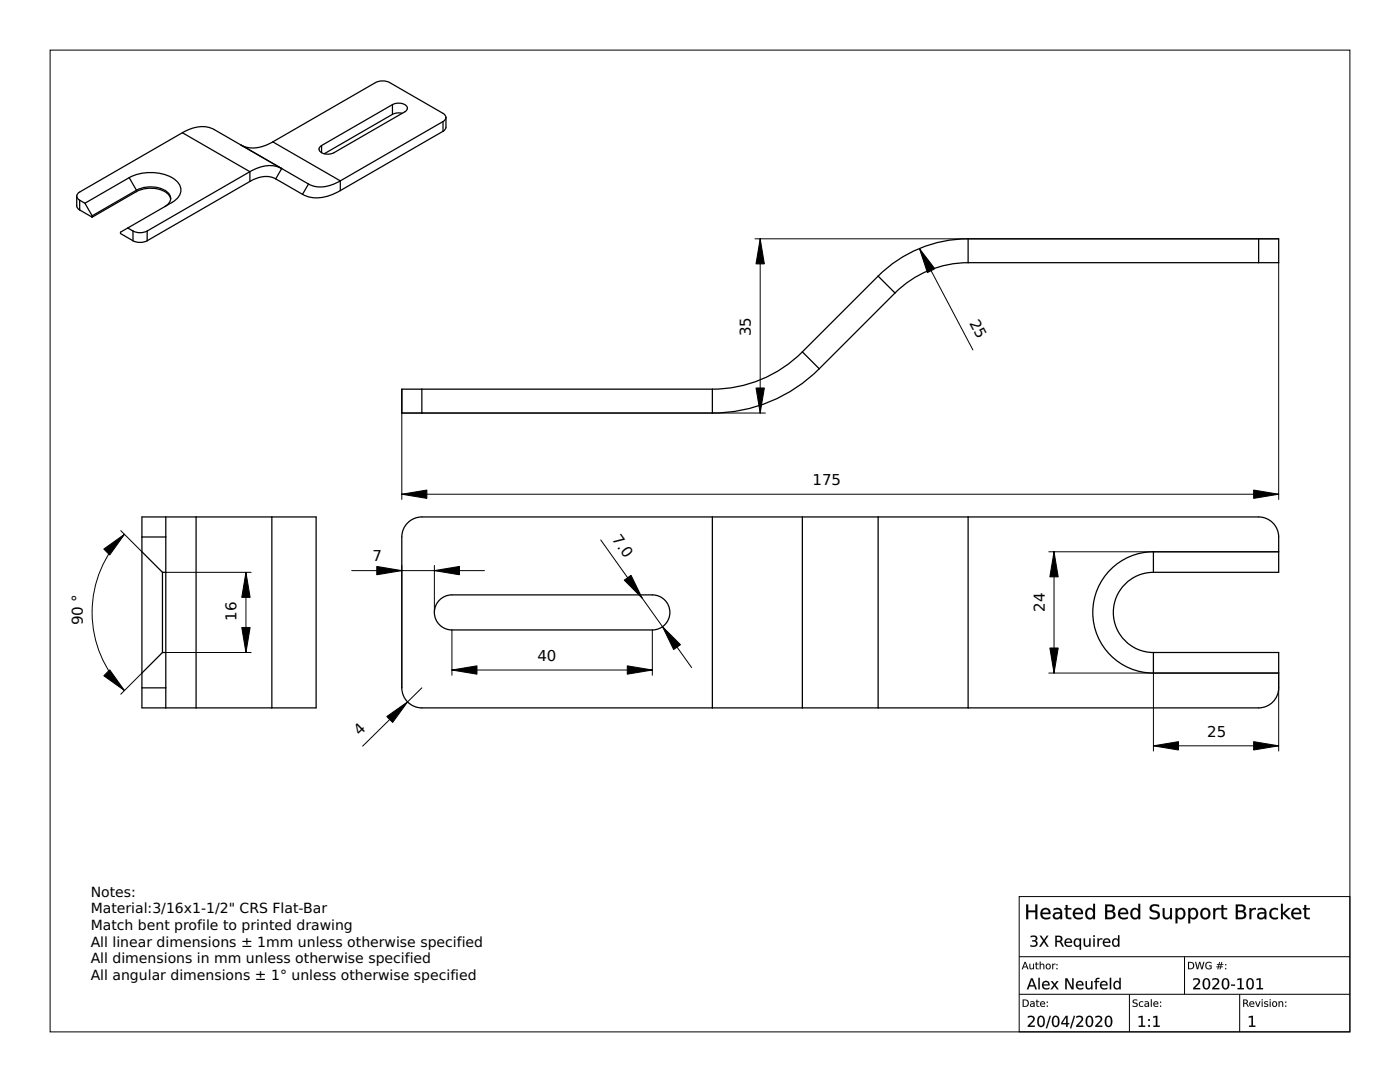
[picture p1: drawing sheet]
<svg xmlns="http://www.w3.org/2000/svg" width="279mm" height="216mm" viewBox="0 0 279 216" stroke-linecap="round" stroke-linejoin="round" font-family="sans-serif">
<defs><g id="words">
<g font-size="3">
<text x="193.4" y="64.4" transform="rotate(62 193.4 64.4)">25</text>
<text x="149.9" y="67.1" transform="rotate(-90 149.9 67.1)">35</text>
<text x="162.2" y="96.8">175</text>
<text x="122" y="107.5" transform="rotate(55 122 107.5)">7.0</text>
<text x="74.3" y="112">7</text>
<text x="16.5" y="124.8" transform="rotate(-89 16.5 124.8)">90 °</text>
<text x="47.2" y="123.8" transform="rotate(-90 47.2 123.8)">16</text>
<text x="208.5" y="122.1" transform="rotate(-90 208.5 122.1)">24</text>
<text x="107.3" y="131.8">40</text>
<text x="71.8" y="146.8" transform="rotate(-45 71.8 146.8)">4</text>
<text x="240.9" y="147">25</text>
</g>
<g font-size="2.8">
<text x="18.1" y="179">Notes:</text>
<text x="18.1" y="182.3">Material:3/16x1-1/2&quot; CRS Flat-Bar</text>
<text x="18.1" y="185.6">Match bent profile to printed drawing</text>
<text x="18.1" y="188.9">All linear dimensions ± 1mm unless otherwise specified</text>
<text x="18.1" y="192.2">All dimensions in mm unless otherwise specified</text>
<text x="18.1" y="195.5">All angular dimensions ± 1° unless otherwise specified</text>
</g>
</g></defs>
<path d="M10 10h259.4v195.9h-259.4zM167.7 122.2h.1M203.4 178.9h66v27h-66zM203.4 190.9h66M203.4 198.4h66M225.4 198.4v7.5M236.4 190.9v7.5M247.4 198.4v7.5" fill="none" stroke="#000" stroke-width=".2"/>
<g fill="#000">
<path d="M249.2 202.8l.8-.1v2h.5v.2h-1.2v-.2h.5v-1.7l-.6 .1z"/>
<path d="M204.3 199.6v1.1a.61 .61 0 0 0 .8-.5 .61 .61 0 0 0-.8-.6zM204.1 199.4h.4a.73 .73 0 0 1 .8 .8 .73 .73 0 0 1-.8 .7h-.4zM205.8 200.4v.1a.27 .27 0 0 0 .2 .3 .27 .27 0 0 0 .3-.3v-.1zM205.6 199.9a.56 .56 0 0 1 .9 .4v.6h-.2v-.2a.39 .39 0 0 1-.5 .2 .39 .39 0 0 1-.2-.4 .39 .39 0 0 1 .5-.3h.2a.38 .38 0 0 0-.3-.3 .38 .38 0 0 0-.4 .1zM206.9 199.5h.1v.3h.4v.1h-.4v.7l.4 .1v.2h-.4l-.1-.2v-.8h-.2zM207.7 199.9a.51 .51 0 0 1 .6-.1 .51 .51 0 0 1 .3 .6h-.9a.49 .49 0 0 0 .8 .3 .51 .51 0 0 1-.9 0v-.5zM207.9 200l-.1 .3h.6l-.2-.3zM208.9 200.7h.2v.2h-.2zM208.9 199.9h.2v.2h-.2z"/>
<path d="M204.3 199.6v1.1a.6 .6 0 0 0 .8-.5 .6 .6 0 0 0-.8-.6zM204.3 199.6a.61 .61 0 0 1 .8 .6 .61 .61 0 0 1-.8 .5zM204.1 199.4a.87 .87 0 0 1 .9 .1 .87 .87 0 0 1 .3 .9 1.01 1.01 0 0 1-1.2 .5zM204.1 199.4v1.5h.4a.72 .72 0 0 0 .8-.7 .72 .72 0 0 0-.8-.7zM205.8 200.4v.1a.26 .26 0 0 0 .2 .3 .26 .26 0 0 0 .3-.3v-.1zM205.8 200.4l.5-.1a.31 .31 0 0 1-.2 .4 .31 .31 0 0 1-.4-.1zM205.6 199.8a.58 .58 0 0 1 .9 .5v.6h-.2v-.2a.39 .39 0 0 1-.5 .2 .39 .39 0 0 1-.2-.4 .39 .39 0 0 1 .5-.3h.2a.39 .39 0 0 0-.3-.3 .39 .39 0 0 0-.4 .1zM205.6 199.9v.1a.39 .39 0 0 1 .4-.1 .39 .39 0 0 1 .3 .3 .45 .45 0 0 0-.6 .1 .45 .45 0 0 0 0 .5l.3 .1 .3-.2v.2h.2v-.6a.55 .55 0 0 0-.9-.4zM206.8 199.5h.2v.3h.4v.2h-.4l.1 .6 .3 .1v.2h-.4l-.1-.2v-.8l-.2 .1zM206.9 199.5l-.2 .4h.2v.8l.5 .2v-.2h-.3l-.1-.2v-.6h.4v-.1h-.4v-.3zM207.7 199.9a.51 .51 0 0 1 .6-.1 .51 .51 0 0 1 .3 .6h-.9a.49 .49 0 0 0 .8 .3 .49 .49 0 0 1-.4 .3 .49 .49 0 0 1-.5-.3v-.5zM207.7 199.9a.61 .61 0 0 0 0 .9 .61 .61 0 0 0 .8 0v-.1a.48 .48 0 0 1-.8-.3l.9-.1a.49 .49 0 0 0-.3-.5 .49 .49 0 0 0-.6 .1zM207.9 200l-.1 .3h.6l-.2-.3zM207.9 200a.31 .31 0 0 1 .3-.1 .31 .31 0 0 1 .2 .4h-.7zM208.9 200.6h.2v.3h-.2zM208.9 200.7v.2h.2v-.2zM208.9 199.9h.2v.2h-.2zM208.9 199.9v.2h.2v-.2z"/>
<path d="M204.6 192.1l-.3 .8h.6zM204.5 191.9h.2l.6 1.5h-.3l-.1-.4h-.6l-.2 .4h-.2zM205.4 192.3h.2v.7a.28 .28 0 0 0 .3 .3 .28 .28 0 0 0 .3-.4v-.6h.2v1.1h-.2v-.2a.4 .4 0 0 1-.5 .2 .4 .4 0 0 1-.3-.4zM206.7 192h.2v.3h.4v.1h-.4v.7l.4 .1v.2h-.4l-.2-.2v-.8h-.1zM207.5 191.9h.2v.6a.4 .4 0 0 1 .5-.2 .4 .4 0 0 1 .2 .4v.7h-.2v-.7a.28 .28 0 0 0-.3-.3 .28 .28 0 0 0-.2 .4v.6h-.2zM209 192.5a.37 .37 0 0 0-.1 .6 .37 .37 0 0 0 .6-.1l-.1-.5-.2-.1zM208.6 192.8a.55 .55 0 0 1 1.1 0 .55 .55 0 0 1-1.1 0zM210 192.3h.2v.2l.4-.2v.2a.32 .32 0 0 0-.3 0 .32 .32 0 0 0-.1 .3v.6h-.2zM210.8 193.2h.2v.2h-.2zM210.8 192.4h.2v.2h-.2z"/>
<path d="M204.6 192.1l-.3 .8h.6zM204.6 192.1l.3 .8h-.6zM204.5 191.9h.2l.6 1.5h-.3l-.1-.4h-.6l-.2 .4h-.2zM204.5 191.9l-.6 1.5h.2l.1-.4h.7l.1 .4h.3l-.6-1.5zM205.4 192.3h.2v.7a.27 .27 0 0 0 .3 .3 .27 .27 0 0 0 .3-.4v-.6h.2v1.1h-.2v-.2a.4 .4 0 0 1-.5 .2 .4 .4 0 0 1-.3-.4zM205.4 192.3v.7a.39 .39 0 0 0 .3 .4 .39 .39 0 0 0 .5-.2v.2h.2v-1.1h-.2v.6a.29 .29 0 0 1-.3 .4 .29 .29 0 0 1-.3-.3v-.7zM206.7 192h.2v.3h.4v.2h-.4v.6l.4 .1v.2h-.4l-.2-.2v-.8l-.1 .1zM206.7 192l-.1 .4h.1l.1 .8 .5 .2v-.2h-.4v-.2v-.6h.4v-.1h-.4v-.3zM207.5 191.9h.2v.6a.4 .4 0 0 1 .5-.2 .4 .4 0 0 1 .2 .4v.7h-.2v-.7a.27 .27 0 0 0-.3-.3 .27 .27 0 0 0-.2 .4v.6h-.2zM207.5 191.9v1.5h.2v-.6a.29 .29 0 0 1 .2-.4 .29 .29 0 0 1 .3 .3v.7h.2v-.7a.39 .39 0 0 0-.3-.4 .39 .39 0 0 0-.4 .2v-.6zM209 192.6a.37 .37 0 0 0-.1 .5 .37 .37 0 0 0 .5 .1 .37 .37 0 0 0 .1-.6 .37 .37 0 0 0-.5 0zM209 192.5a.37 .37 0 0 1 .5 .4 .37 .37 0 0 1-.5 .3zM208.6 192.8a.55 .55 0 0 1 1.1 0 .55 .55 0 0 1-1.1 0zM208.7 192.8a.55 .55 0 0 0 1.1 0 .55 .55 0 0 0-1.1 0zM210 192.3h.2v.2l.4-.2v.2a.31 .31 0 0 0-.3 0 .31 .31 0 0 0-.1 .3v.6h-.2zM210 192.3v1.1h.2v-.6a.32 .32 0 0 1 .1-.3 .32 .32 0 0 1 .3 0v-.2l-.4 .2v-.2zM210.8 193.1h.2v.3h-.2zM210.8 193.2v.2h.2v-.2zM210.8 192.4h.2v.2h-.2zM210.8 192.4v.2h.2v-.2z"/>
<path d="M204.8 180.5h.4v1.2h1.4v-1.2h.4v2.9h-.4v-1.4h-1.4v1.4h-.4zM207.9 181.5a1.01 1.01 0 0 1 1.2-.2 1.01 1.01 0 0 1 .6 1.1h-1.7a.93 .93 0 0 0 1.6 .5v.4a1.23 1.23 0 0 1-1.7-.2 1.23 1.23 0 0 1 0-1.6zM208.2 181.6l-.2 .5h1.3a.62 .62 0 0 0-.4-.6 .62 .62 0 0 0-.7 .1zM210.6 182.4a.5 .5 0 0 0 .2 .8 .5 .5 0 0 0 .7-.4l.1-.5zM210.3 181.3a1.06 1.06 0 0 1 1.7 .9v1.2h-.4v-.3a.77 .77 0 0 1-1 .4 .77 .77 0 0 1-.4-1 .77 .77 0 0 1 .9-.5h.5a.7 .7 0 0 0-1.2-.4h-.1zM212.7 180.6h.4v.6h.7v.3h-.7v1.4l.1 .2h.6v.3l-.8-.1-.2-.2-.1-1.6h-.3v-.3h.3zM214.4 181.5a1.01 1.01 0 0 1 1.2-.2 1.01 1.01 0 0 1 .5 1.1h-1.6a.93 .93 0 0 0 1.6 .5v.4a1.23 1.23 0 0 1-1.7-.2 1.23 1.23 0 0 1 0-1.6zM214.7 181.6l-.2 .5h1.3a.62 .62 0 0 0-.4-.6 .62 .62 0 0 0-.7 .1zM216.8 181.5l.7-.3 .4 .1 .3 .2v-1.1h.3v3h-.3v-.3a.9 .9 0 0 1-1.2 .3 .9 .9 0 0 1-.4-1.1zM217.2 181.6a.82 .82 0 0 0-.3 1 .82 .82 0 0 0 1 .5 .82 .82 0 0 0 .3-1.1 .82 .82 0 0 0-1-.4zM220.9 182v1.1h.7a.54 .54 0 0 0 .6-.6 .54 .54 0 0 0-.6-.5zM220.9 180.8v.9h.6a.45 .45 0 0 0 .6-.5 .45 .45 0 0 0-.6-.4zM220.6 180.5a2.41 2.41 0 0 1 1.7 .2 .65 .65 0 0 1 .2 .6 .65 .65 0 0 1-.5 .5 .81 .81 0 0 1 .6 1 .81 .81 0 0 1-1 .6h-1zM223.4 181.5a1.01 1.01 0 0 1 1.2-.2 1.01 1.01 0 0 1 .5 1.1h-1.6a.93 .93 0 0 0 1.6 .5v.4a1.23 1.23 0 0 1-1.7-.2 1.23 1.23 0 0 1 0-1.6zM223.7 181.6l-.2 .5h1.3a.62 .62 0 0 0-.4-.6 .62 .62 0 0 0-.7 .1zM225.8 181.5l.7-.3 .4 .1 .3 .2v-1.1h.3v3h-.3v-.3a.9 .9 0 0 1-1.1 .3 .9 .9 0 0 1-.5-1.1zM226.2 181.6a.82 .82 0 0 0-.3 1 .82 .82 0 0 0 1 .5 .82 .82 0 0 0 .3-1.1 .82 .82 0 0 0-1-.4zM229.7 180.7a1.93 1.93 0 0 1 1.6-.1v.4a.98 .98 0 0 0-1.5 .2l.2 .4a1.4 1.4 0 0 1 1.5 1 1.14 1.14 0 0 1-1.7 .8l-.4-.1v-.4h.2a.98 .98 0 0 0 1.5-.3l-.3-.4a1.41 1.41 0 0 1-1.4-.9zM232.1 181.2h.3v1.3a.57 .57 0 0 0 .6 .6 .57 .57 0 0 0 .5-.6v-1.3h.4v2.2h-.4v-.3a.79 .79 0 0 1-.9 .3 .79 .79 0 0 1-.5-.9zM234.6 181.2h.4v.3a.9 .9 0 0 1 1.1-.2 .9 .9 0 0 1 .5 1 .9 .9 0 0 1-.5 1.1 .9 .9 0 0 1-1.1-.3v1.1h-.4zM235.3 181.6a.82 .82 0 0 0-.4 1 .82 .82 0 0 0 1 .5 .94 .94 0 0 0-.3-1.6zM237.1 181.2h.4v.3a.9 .9 0 0 1 1.1-.2 .9 .9 0 0 1 .5 1 .9 .9 0 0 1-.5 1.1 .9 .9 0 0 1-1.1-.3v1.1h-.4zM237.8 181.6a.82 .82 0 0 0-.3 1 .82 .82 0 0 0 .9 .5 .94 .94 0 0 0-.3-1.6zM240.1 181.7a.81 .81 0 0 0-.2 1 .81 .81 0 0 0 1 .4 .82 .82 0 0 0 .3-1.1 .82 .82 0 0 0-1-.4zM239.4 182.3a1.15 1.15 0 0 1 2.3 0 1.15 1.15 0 0 1-2.3 0zM242.1 181.2h.4v.4l.4-.4h.5v.3a.64 .64 0 0 0-.7 .1 .64 .64 0 0 0-.2 .6v1.2h-.4zM243.8 180.6h.3v.6h.8v.3h-.8l.1 1.4 .1 .2h.6v.3l-.8-.1-.2-.2-.1-1.6h-.3v-.3h.3zM247 182v1.1h.7a.54 .54 0 0 0 .6-.6 .54 .54 0 0 0-.6-.5zM247 180.8v.9h.6a.45 .45 0 0 0 .6-.5 .45 .45 0 0 0-.6-.4zM246.6 180.5a2.41 2.41 0 0 1 1.8 .2 .65 .65 0 0 1 .2 .6 .65 .65 0 0 1-.5 .5 .81 .81 0 0 1 .6 1 .81 .81 0 0 1-1 .6h-1.1zM249.4 181.2h.3v.4l.4-.4h.5v.3a.64 .64 0 0 0-.6 .1 .64 .64 0 0 0-.3 .6v1.2h-.3zM251.4 182.4a.5 .5 0 0 0 .2 .8 .5 .5 0 0 0 .7-.4l.1-.5zM251 181.3a1.06 1.06 0 0 1 1.7 .9v1.2h-.3v-.3a.77 .77 0 0 1-1 .4 .77 .77 0 0 1-.5-1 .77 .77 0 0 1 1-.5h.5a.7 .7 0 0 0-1.2-.4h-.2zM253.6 181.5l.5-.3h.5l.4 .1v.3a.84 .84 0 0 0-1.1 .1 .84 .84 0 0 0 0 1.2 .84 .84 0 0 0 1.1 .1v.3a1.18 1.18 0 0 1-1.5-.3 1.18 1.18 0 0 1 .1-1.5zM255.7 180.4h.3v1.8l1.1-1h.4l-1.1 1 1.2 1.2h-.5l-1.1-1.1v1.1h-.3zM258 181.5a1.01 1.01 0 0 1 1.2-.2 1.01 1.01 0 0 1 .5 1.1h-1.6a.93 .93 0 0 0 1.5 .5v.4a1.23 1.23 0 0 1-1.6-.2 1.23 1.23 0 0 1 0-1.6zM258.3 181.6l-.2 .5h1.3a.62 .62 0 0 0-.4-.6 .62 .62 0 0 0-.7 .1zM260.3 180.6h.4v.6h.7v.3h-.7v1.4l.1 .2h.6v.3l-.8-.1-.2-.2-.1-1.6h-.3v-.3h.3z"/>
<path d="M204.8 180.5h.4v1.2h1.4v-1.2h.4v2.9h-.4v-1.4h-1.4v1.4h-.4zM204.8 180.5v2.9h.4v-1.4h1.4v1.4h.4v-2.9h-.4v1.2h-1.4v-1.2zM207.9 181.5a1.02 1.02 0 0 1 1.3-.3 1.02 1.02 0 0 1 .5 1.2h-1.7a.92 .92 0 0 0 .6 .7 .92 .92 0 0 0 1-.2v.4a1.25 1.25 0 0 1-1.7-.2 1.25 1.25 0 0 1 0-1.6zM207.9 181.5a1.21 1.21 0 0 0 0 1.6 1.21 1.21 0 0 0 1.7 .2v-.4a.94 .94 0 0 1-1 .3 .94 .94 0 0 1-.6-.8h1.6a.99 .99 0 0 0-.5-1.1 .99 .99 0 0 0-1.2 .2zM208.2 181.6l-.2 .5h1.3a.6 .6 0 0 0-.4-.6 .6 .6 0 0 0-.7 .1zM208.2 181.6a.63 .63 0 0 1 .7-.1 .63 .63 0 0 1 .4 .6h-1.3zM210.6 182.4a.48 .48 0 0 0 .2 .8 .48 .48 0 0 0 .7-.4l.1-.5zM210.6 182.4l1-.1a.62 .62 0 0 1-.4 .8 .62 .62 0 0 1-.8-.4zM210.2 181.3a1.19 1.19 0 0 1 1.8 .5v1.6h-.4v-.3a.78 .78 0 0 1-1 .4 .78 .78 0 0 1-.5-1 .78 .78 0 0 1 1-.5h.5a.8 .8 0 0 0-1.4-.3zM210.3 181.3v.3a.78 .78 0 0 1 .8-.2 .78 .78 0 0 1 .5 .6h-.5a.75 .75 0 0 0-.9 .6 .75 .75 0 0 0 .5 .9 .75 .75 0 0 0 .9-.5v.4h.3a2.42 2.42 0 0 0-.2-2l-.7-.2zM212.7 180.6h.4v.6h.7v.3h-.7v1.4l.1 .2h.6v.3a.82 .82 0 0 1-1.1-.7v-1.2h-.3v-.3h.3zM212.7 180.6v.6h-.3v.3h.3l.1 1.6 .2 .2 .8 .1v-.3l-.7-.1-.1-.3v-1.2h.8v-.3h-.8l.1-.6zM214.4 181.5a1.02 1.02 0 0 1 1.2-.3 1.02 1.02 0 0 1 .5 1.2h-1.6a.92 .92 0 0 0 .6 .7 .92 .92 0 0 0 1-.2v.4a1.25 1.25 0 0 1-1.7-.2 1.25 1.25 0 0 1 0-1.6zM214.4 181.5a1.21 1.21 0 0 0 0 1.6 1.21 1.21 0 0 0 1.6 .2l.1-.4a.94 .94 0 0 1-1 .3 .94 .94 0 0 1-.6-.8h1.6a.99 .99 0 0 0-.5-1.1 .99 .99 0 0 0-1.2 .2zM214.7 181.6l-.2 .5h1.3a.6 .6 0 0 0-.4-.6 .6 .6 0 0 0-.7 .1zM214.7 181.6a.63 .63 0 0 1 .7-.1 .63 .63 0 0 1 .4 .6h-1.3zM216.8 181.5a.82 .82 0 0 1 1.4 0l-.1-1.2h.4v3.1h-.4l.1-.3a.8 .8 0 0 1-1.4 .1l-.3-.9zM216.8 181.5a1.1 1.1 0 0 0-.2 1.3 1.1 1.1 0 0 0 1.3 .5l.3-.3v.4h.3v-3h-.3v1.2a.8 .8 0 0 0-1.4-.1zM217.2 181.6a.81 .81 0 0 0-.3 1 .81 .81 0 0 0 1 .4 .81 .81 0 0 0 .3-1 .81 .81 0 0 0-1-.4zM217.2 181.5a.72 .72 0 0 1 .9 .2 .72 .72 0 0 1 .1 .9 .64 .64 0 0 1-.8 .6 .64 .64 0 0 1-.5-.9zM220.9 182v1.1h.7a.52 .52 0 0 0 .6-.6 .52 .52 0 0 0-.6-.5zM220.9 182h.7a.56 .56 0 0 1 .6 .5 .56 .56 0 0 1-.6 .6h-.7zM220.9 180.8v.9h.6a.44 .44 0 0 0 .6-.5 .44 .44 0 0 0-.6-.4zM220.9 180.8h.6a.47 .47 0 0 1 .6 .4 .47 .47 0 0 1-.6 .5h-.6zM220.5 180.5h.1a2.43 2.43 0 0 1 1.7 .2 .64 .64 0 0 1 .2 .6 .64 .64 0 0 1-.5 .5 .82 .82 0 0 1 .6 1 .82 .82 0 0 1-1 .6h-1.1zM220.6 180.5v2.9a2.45 2.45 0 0 0 1.7-.2 .8 .8 0 0 0-.3-1.4 .69 .69 0 0 0 .4-.9 .69 .69 0 0 0-.8-.4zM223.4 181.5a1.02 1.02 0 0 1 1.3-.3 1.02 1.02 0 0 1 .4 1.2h-1.6a.92 .92 0 0 0 .6 .7 .92 .92 0 0 0 1-.2v.4a1.25 1.25 0 0 1-1.7-.2 1.25 1.25 0 0 1 0-1.6zM223.4 181.5a1.21 1.21 0 0 0 0 1.6 1.21 1.21 0 0 0 1.7 .2v-.4a.94 .94 0 0 1-1 .3 .94 .94 0 0 1-.6-.8h1.6a.99 .99 0 0 0-.5-1.1 .99 .99 0 0 0-1.2 .2zM223.7 181.6l-.2 .5h1.3a.6 .6 0 0 0-.4-.6 .6 .6 0 0 0-.7 .1zM223.7 181.6a.63 .63 0 0 1 .7-.1 .63 .63 0 0 1 .4 .6h-1.3zM225.8 181.5a.82 .82 0 0 1 1.4 0v-1.2h.4v3.1h-.4v-.3a.8 .8 0 0 1-1.4 .1l-.2-.9zM225.8 181.5a1.1 1.1 0 0 0-.1 1.3 1.1 1.1 0 0 0 1.2 .5l.3-.3v.4h.3v-3h-.3v1.2a.8 .8 0 0 0-1.4-.1zM226.3 181.6a.81 .81 0 0 0-.4 1 .81 .81 0 0 0 1 .4 .81 .81 0 0 0 .3-1 .81 .81 0 0 0-.9-.4zM226.2 181.5a.72 .72 0 0 1 .9 .2 .72 .72 0 0 1 .1 .9 .64 .64 0 0 1-.8 .6 .64 .64 0 0 1-.5-.9zM229.7 180.6a1.93 1.93 0 0 1 1.6 0v.4a.96 .96 0 0 0-1.4 .2l.1 .3 .6 .2a.91 .91 0 0 1 .9 1.1 .91 .91 0 0 1-1.3 .7l-.8-.2v-.5l.2 .1a.97 .97 0 0 0 1.5-.3l-.2-.3-.4-.2a.87 .87 0 0 1-1-.4 .87 .87 0 0 1 .2-1.1zM229.7 180.7a.78 .78 0 0 0-.2 .9 .78 .78 0 0 0 .8 .4v.1a.6 .6 0 0 1 .8 .5 .6 .6 0 0 1-.9 .5l-.8-.2 .1 .4a1.57 1.57 0 0 0 1.9-.5 .97 .97 0 0 0-1-1.1 .5 .5 0 0 1-.6-.6 .5 .5 0 0 1 .7-.4l.8 .3v-.4a1.91 1.91 0 0 0-1.6 .1zM232 181.2h.4v1.3a.55 .55 0 0 0 .6 .6 .55 .55 0 0 0 .5-.6v-1.3h.4v2.2h-.4v-.3a.8 .8 0 0 1-.9 .3 .8 .8 0 0 1-.6-.9zM232.1 181.2v1.3a.78 .78 0 0 0 .5 .9 .78 .78 0 0 0 .9-.4v.4h.4v-2.2h-.4v1.3a.58 .58 0 0 1-.5 .7 .58 .58 0 0 1-.6-.7v-1.3zM234.6 181.2h.4v.3a.82 .82 0 0 1 .8-.4 .82 .82 0 0 1 .7 .6 1.15 1.15 0 0 1-1.1 1.8l-.4-.4v1.2h-.4zM234.6 181.2v3h.4v-1.2a.87 .87 0 0 0 1.1 .4 .87 .87 0 0 0 .4-1.1 .88 .88 0 0 0-.4-1 .88 .88 0 0 0-1.1 .3v-.4zM235.3 181.6a.81 .81 0 0 0-.3 1 .81 .81 0 0 0 .9 .4 .81 .81 0 0 0 .3-1 .81 .81 0 0 0-.9-.4zM235.2 181.5a.72 .72 0 0 1 .9 .2 .72 .72 0 0 1 .1 .9 .64 .64 0 0 1-.8 .6 .64 .64 0 0 1-.4-.9zM237.1 181.2h.4v.3a.82 .82 0 0 1 .8-.4 .82 .82 0 0 1 .7 .6 1.15 1.15 0 0 1-1 1.8l-.5-.4v1.2h-.4zM237.1 181.2v3h.4v-1.2a.87 .87 0 0 0 1.1 .4 .87 .87 0 0 0 .5-1.1 .88 .88 0 0 0-.5-1 .88 .88 0 0 0-1.1 .3v-.4zM237.8 181.6a.81 .81 0 0 0-.3 1 .81 .81 0 0 0 .9 .4 .81 .81 0 0 0 .3-1 .81 .81 0 0 0-.9-.4zM237.8 181.5a.72 .72 0 0 1 .8 .2 .72 .72 0 0 1 .1 .9 .64 .64 0 0 1-.7 .6 .64 .64 0 0 1-.5-.9zM240.2 181.6a.8 .8 0 0 0-.3 1 .8 .8 0 0 0 1 .4 .8 .8 0 0 0 .3-1 .8 .8 0 0 0-1-.4zM240.1 181.7a.71 .71 0 0 1 .9-.1 .71 .71 0 0 1 .2 1 .65 .65 0 0 1-.8 .6 .65 .65 0 0 1-.5-.9zM239.4 182.3a1.15 1.15 0 0 1 2.3 0 1.15 1.15 0 0 1-2.3 0zM239.5 182.3a1.08 1.08 0 0 0 2.1 0 1.08 1.08 0 0 0-2.1 0zM242.1 181.2h.4v.4l.3-.4h.6v.4a.62 .62 0 0 0-.7 0 .62 .62 0 0 0-.2 .6v1.2h-.4zM242.1 181.2v2.2h.4v-1.2a.64 .64 0 0 1 .2-.6 .64 .64 0 0 1 .7-.1l-.1-.3a.8 .8 0 0 0-.8 .4v-.4zM243.8 180.6h.4l-.1 .6h.8v.3h-.8l.1 1.4 .1 .2h.6v.3a.82 .82 0 0 1-1.1-.7v-1.2h-.3v-.3h.3zM243.8 180.6v.6h-.3v.3h.3l.1 1.6 .2 .2 .8 .1v-.3l-.7-.1-.1-.3v-1.2h.8v-.3h-.8v-.6zM247 182v1.1h.7a.52 .52 0 0 0 .6-.6 .52 .52 0 0 0-.6-.5zM247 182h.7a.56 .56 0 0 1 .6 .5 .56 .56 0 0 1-.6 .6h-.7zM247 180.8v.9h.6a.44 .44 0 0 0 .6-.5 .44 .44 0 0 0-.6-.4zM247 180.8h.6a.47 .47 0 0 1 .6 .4 .47 .47 0 0 1-.6 .5h-.6zM246.6 180.5a2.43 2.43 0 0 1 1.8 .2 .64 .64 0 0 1 .2 .6 .64 .64 0 0 1-.5 .5 .82 .82 0 0 1 .6 1 .82 .82 0 0 1-1 .6h-1.1zM246.6 180.5v2.9a2.45 2.45 0 0 0 1.8-.2 .8 .8 0 0 0-.3-1.4 .69 .69 0 0 0 .4-.9 .69 .69 0 0 0-.8-.4zM249.3 181.2h.4v.4l.3-.4h.7l-.1 .4a.62 .62 0 0 0-.6 0 .62 .62 0 0 0-.3 .6v1.2h-.4zM249.4 181.2v2.2h.3v-1.2a.64 .64 0 0 1 .2-.6 .64 .64 0 0 1 .7-.1l-.1-.3a.8 .8 0 0 0-.8 .4v-.4zM251.4 182.4a.48 .48 0 0 0 .2 .8 .48 .48 0 0 0 .7-.4l.1-.5zM251.4 182.4l1-.1a.62 .62 0 0 1-.4 .8 .62 .62 0 0 1-.8-.4zM251 181.3a1.19 1.19 0 0 1 1.7 .5l.1 1.6h-.4v-.3a.78 .78 0 0 1-1 .4 .78 .78 0 0 1-.5-1 .78 .78 0 0 1 1-.5h.5a.8 .8 0 0 0-1.4-.3zM251 181.3v.3a.78 .78 0 0 1 .8-.2 .78 .78 0 0 1 .6 .6h-.5a.75 .75 0 0 0-1 .6 .75 .75 0 0 0 .6 .9 .75 .75 0 0 0 .9-.5v.4h.3a2.42 2.42 0 0 0-.2-2l-.7-.2zM253.6 181.5a1.32 1.32 0 0 1 1.5-.2v.4a.83 .83 0 0 0-1.2 0 .83 .83 0 0 0 0 1.2 .83 .83 0 0 0 1.2 0v.4a1.19 1.19 0 0 1-1.6-.3 1.19 1.19 0 0 1 .1-1.5zM253.6 181.5a1.16 1.16 0 0 0-.1 1.5 1.16 1.16 0 0 0 1.5 .3v-.3a.85 .85 0 0 1-1.1-.1 .85 .85 0 0 1 0-1.2 .85 .85 0 0 1 1.1-.1v-.3a1.43 1.43 0 0 0-1.4 .2zM255.6 180.3h.4v1.9l1.1-1h.5l-1.2 1 1.2 1.2h-.5l-1.1-1.1v1.1h-.4zM255.7 180.4v3h.3v-1.1l1.1 1.1h.5l-1.2-1.2 1.1-1h-.4l-1.1 1v-1.8zM258 181.5a1.02 1.02 0 0 1 1.2-.3 1.02 1.02 0 0 1 .5 1.2h-1.6a.92 .92 0 0 0 .6 .7 .92 .92 0 0 0 .9-.2v.4a1.25 1.25 0 0 1-1.6-.2 1.25 1.25 0 0 1 0-1.6zM258 181.5a1.21 1.21 0 0 0 0 1.6 1.21 1.21 0 0 0 1.6 .2v-.4a.94 .94 0 0 1-.9 .3 .94 .94 0 0 1-.7-.8h1.7a.99 .99 0 0 0-.5-1.1 .99 .99 0 0 0-1.2 .2zM258.3 181.6l-.2 .5h1.2a.6 .6 0 0 0-.3-.6 .6 .6 0 0 0-.7 .1zM258.3 181.6a.63 .63 0 0 1 .7-.1 .63 .63 0 0 1 .4 .6h-1.3zM260.3 180.6h.4v.6h.7v.3h-.7v1.4l.2 .2h.5v.3a.82 .82 0 0 1-1.1-.7v-1.2h-.3v-.3h.3zM260.3 180.6v.6h-.3v.3h.3l.1 1.6 .2 .2 .8 .1v-.3l-.7-.1-.1-.3v-1.2h.8v-.3h-.8l.1-.6z"/>
<path d="M205.9 195.5l-.4 1.1h.8zM205.8 195.2h.3l.8 2.2h-.3l-.2-.6h-1l-.2 .6h-.3zM207.2 195.1h.3v2.3h-.3zM208.2 196a.76 .76 0 0 1 .9-.2 .76 .76 0 0 1 .4 .8h-1.3a.7 .7 0 0 0 1.2 .5v.2a.93 .93 0 0 1-1.2-.1 .93 .93 0 0 1 0-1.2zM208.4 196.1l-.2 .3h1l-.3-.4zM209.7 195.8h.3l.5 .5 .4-.5h.3l-.6 .8 .7 .8h-.4l-.4-.6-.5 .6h-.3l.6-.9zM212.6 195.2h.4l1 1.8v-1.8h.3v2.2h-.4l-1-1.8v1.8h-.3zM214.9 196a.76 .76 0 0 1 1-.2 .76 .76 0 0 1 .3 .8h-1.2a.7 .7 0 0 0 1.2 .5v.2a.93 .93 0 0 1-1.3-.1 .93 .93 0 0 1 0-1.2zM215.2 196.1l-.2 .3h1l-.3-.4zM216.7 195.8h.2v.9a.42 .42 0 0 0 .5 .5 .42 .42 0 0 0 .4-.5v-.9h.2v1.6h-.2v-.3a.59 .59 0 0 1-.8 .3 .59 .59 0 0 1-.3-.6zM218.8 195.2l.6-.1v.2l-.5 .2v.3h.4v.2h-.4v1.4h-.3v-1.4h-.2v-.2h.2zM219.7 196a.76 .76 0 0 1 1-.2 .76 .76 0 0 1 .3 .8h-1.2a.7 .7 0 0 0 1.2 .5v.2a.93 .93 0 0 1-1.3-.1 .93 .93 0 0 1 0-1.2zM220 196.1l-.2 .3h1l-.3-.4zM221.5 195.1h.3v2.3h-.3zM222.4 196l.5-.3 .5 .3v-.9h.3v2.3h-.3v-.2a.72 .72 0 0 1-1 .1 .72 .72 0 0 1-.2-1zM222.6 196.1a.58 .58 0 0 0-.1 .8 .58 .58 0 0 0 .8 .1 .58 .58 0 0 0 .1-.7 .58 .58 0 0 0-.8-.2z"/>
<path d="M205.9 195.5l-.4 1.1h.8zM205.9 195.5l.5 1.1h-.9zM205.7 195.2h.4l.9 2.2h-.4l-.2-.6h-1l-.2 .6h-.3zM205.8 195.2l-.9 2.2h.3l.2-.6h1l.2 .6h.3l-.8-2.2zM207.2 195.1h.3v2.3h-.3zM207.2 195.1v2.3h.3v-2.3zM208.2 195.9a.77 .77 0 0 1 .9-.1 .77 .77 0 0 1 .4 .9l-1.3-.1a.69 .69 0 0 0 .5 .6 .69 .69 0 0 0 .7-.2v.1a.54 .54 0 0 1-.8 .3 .91 .91 0 0 1-.4-1.5zM208.2 196a.91 .91 0 0 0 0 1.2 .91 .91 0 0 0 1.2 .1v-.2a.7 .7 0 0 1-.7 .1 .7 .7 0 0 1-.5-.6h1.3a.74 .74 0 0 0-.4-.8 .74 .74 0 0 0-.9 .2zM208.4 196.1l-.2 .3h1l-.3-.4zM208.4 196.1a.47 .47 0 0 1 .5-.1 .47 .47 0 0 1 .3 .4h-1zM209.7 195.7h.3l.5 .6 .4-.6h.4l-.7 .9 .7 .8h-.4l-.4-.6-.5 .6h-.4l.7-.9zM209.7 195.8l.6 .7-.6 .9h.3l.5-.7 .4 .7h.4l-.7-.8 .6-.8h-.3l-.4 .6-.5-.6zM212.6 195.2h.4l1 1.8v-1.8h.3v2.2h-.4l-1-1.8v1.8h-.3zM212.6 195.2v2.2h.3v-1.8l1 1.8h.4v-2.2h-.3v1.8l-1-1.8zM214.9 195.9a.77 .77 0 0 1 1-.1 .77 .77 0 0 1 .3 .9l-1.2-.1a.69 .69 0 0 0 .5 .6 .69 .69 0 0 0 .7-.2v.1a.54 .54 0 0 1-.9 .3 .91 .91 0 0 1-.4-1.5zM214.9 196a.91 .91 0 0 0 0 1.2 .91 .91 0 0 0 1.3 .1v-.2a.7 .7 0 0 1-.8 .1 .7 .7 0 0 1-.4-.6h1.2a.74 .74 0 0 0-.3-.8 .74 .74 0 0 0-1 .2zM215.2 196.1l-.2 .3h1l-.3-.4zM215.2 196.1a.47 .47 0 0 1 .5-.1 .47 .47 0 0 1 .3 .4h-1zM216.6 195.7h.3v1a.41 .41 0 0 0 .5 .5 .41 .41 0 0 0 .3-.5v-1h.3v1.7h-.3l.1-.3a.6 .6 0 0 1-.8 .3 .6 .6 0 0 1-.4-.6zM216.7 195.8v1a.58 .58 0 0 0 .4 .6 .58 .58 0 0 0 .7-.3v.3h.2v-1.6h-.2v.9a.44 .44 0 0 1-.4 .5 .44 .44 0 0 1-.5-.5v-.9zM218.7 195.2l.7-.1v.3l-.5 .1v.3l.5-.1v.3h-.5v1.4h-.3v-1.4h-.2v-.3l.2 .1zM218.8 195.3l-.2 .5h-.2v.2h.2v1.4h.3v-1.4h.4v-.2h-.4v-.3l.5-.2v-.2zM219.7 195.9a.77 .77 0 0 1 1-.1 .77 .77 0 0 1 .3 .9l-1.2-.1a.69 .69 0 0 0 .5 .6 .69 .69 0 0 0 .7-.2v.1a.54 .54 0 0 1-.9 .3 .91 .91 0 0 1-.4-1.5zM219.7 196a.91 .91 0 0 0 .1 1.2 .91 .91 0 0 0 1.2 .1v-.2a.7 .7 0 0 1-.8 .1 .7 .7 0 0 1-.4-.6h1.2a.74 .74 0 0 0-.3-.8 .74 .74 0 0 0-1 .2zM220 196.1l-.2 .3h1l-.3-.4zM220 196.1a.47 .47 0 0 1 .5-.1 .47 .47 0 0 1 .3 .4h-1zM221.5 195.1h.3v2.3h-.3zM221.5 195.1v2.3h.3v-2.3zM222.4 195.9a.61 .61 0 0 1 1 .1v-.9h.3v2.3h-.3v-.2a.62 .62 0 0 1-.6 .3 .62 .62 0 0 1-.5-.5l-.1-.7zM222.4 196a.83 .83 0 0 0-.1 1 .83 .83 0 0 0 .9 .4l.2-.3v.3h.3v-2.3h-.3v1a.6 .6 0 0 0-1-.1zM222.6 196.1a.56 .56 0 0 0-.1 .8 .56 .56 0 0 0 .8 .1 .56 .56 0 0 0 .1-.7 .56 .56 0 0 0-.8-.2zM222.6 196.1a.61 .61 0 0 1 .8 .3 .61 .61 0 0 1-.3 .8 .64 .64 0 0 1-.6-.4 .64 .64 0 0 1 .1-.7z"/>
<path d="M205.7 186.8a.83 .83 0 0 1 1.3 .6l-.4 .3a.67 .67 0 0 1 .4 .9 .67 .67 0 0 1-.9 .3l-.5-.1v-.3a.65 .65 0 0 0 .7 .2 .65 .65 0 0 0 .4-.6l-.2-.2h-.5v-.3h.3a.36 .36 0 0 0 .4-.3 .36 .36 0 0 0-.4-.4l-.6 .1zM207.5 186.7h.3l.6 .8 .5-.8h.3l-.7 1.1 .8 1.1h-.3l-.7-.9-.6 .9h-.3l.8-1.2zM210.6 186.7h.7a.61 .61 0 0 1 .7 .4 .61 .61 0 0 1-.4 .8l.7 1h-.3l-.4-.7-.4-.2h-.3v.9h-.3zM210.9 187v.7h.4a.39 .39 0 0 0 .4-.4 .39 .39 0 0 0-.4-.3zM212.6 187.5a.76 .76 0 0 1 1-.2 .76 .76 0 0 1 .4 .8h-1.3a.7 .7 0 0 0 1.2 .5v.2a.93 .93 0 0 1-1.2-.1 .93 .93 0 0 1-.1-1.2zM212.9 187.6l-.2 .3h1l-.3-.4zM214.7 187.6a.58 .58 0 0 0-.1 .8 .58 .58 0 0 0 .8 .1 .58 .58 0 0 0 0-.7 .58 .58 0 0 0-.7-.2zM214.5 187.5l.4-.3 .6 .3v-.2h.2v2.2h-.2v-.8a.72 .72 0 0 1-1 .1 .72 .72 0 0 1-.2-1zM216.3 187.3h.2v.9a.42 .42 0 0 0 .5 .5 .42 .42 0 0 0 .4-.5v-.9h.2v1.6h-.2v-.3a.59 .59 0 0 1-.7 .3 .59 .59 0 0 1-.4-.6zM218.2 187.3h.3v1.6h-.3zM218.2 186.6h.3v.4h-.3zM219 187.3h.3v.2l.2-.2 .5-.1v.3a.48 .48 0 0 0-.5 .1 .48 .48 0 0 0-.2 .4v.9h-.3zM220.3 187.5a.76 .76 0 0 1 .9-.2 .76 .76 0 0 1 .4 .8h-1.2a.7 .7 0 0 0 1.1 .5v.2a.93 .93 0 0 1-1.2-.1 .93 .93 0 0 1 0-1.2zM220.5 187.6l-.1 .3h.9l-.2-.4zM222.1 187.5l.5-.3 .5 .3v-.9h.3v2.3h-.3v-.2a.72 .72 0 0 1-.9 .1 .72 .72 0 0 1-.3-1zM222.3 187.6a.58 .58 0 0 0-.1 .8 .58 .58 0 0 0 .8 .1 .58 .58 0 0 0 .1-.7 .58 .58 0 0 0-.8-.2z"/>
<path d="M205.7 186.8a.84 .84 0 0 1 1.3 .6l-.4 .3a.6 .6 0 0 1 .5 .6 .6 .6 0 0 1-.4 .6h-.2a.53 .53 0 0 1-.9-.4 .79 .79 0 0 0 1.2-.2l-.2-.3-.6-.1v-.3h.3a.34 .34 0 0 0 .4-.3 .34 .34 0 0 0-.4-.4l-.6 .2zM205.7 186.8v.2a.75 .75 0 0 1 1 .3l-.2 .3h-.5v.3a.5 .5 0 0 1 .8 .3 .5 .5 0 0 1-.8 .5l-.4-.2v.3a.82 .82 0 0 0 1 .1 .82 .82 0 0 0 .3-1l-.3-.2a.57 .57 0 0 0 .3-.7 .57 .57 0 0 0-.7-.3zM207.5 186.7h.3l.6 .8 .5-.8h.4l-.8 1.1 .8 1.1h-.4l-.6-.9-.6 .9h-.3l.8-1.2zM207.5 186.7l.7 1-.8 1.2h.3l.6-1 .7 1h.3l-.8-1.1 .7-1.1h-.3l-.5 .9-.6-.9zM210.6 186.7h.7a.63 .63 0 0 1 .7 .4 .63 .63 0 0 1-.3 .8l.2 .2 .4 .8h-.3l-.5-.8-.6-.1v.9h-.3zM210.6 186.7v2.2h.3v-.9h.6l.5 .9h.3l-.4-.8-.3-.2a.59 .59 0 0 0 .4-.8 .59 .59 0 0 0-.7-.4zM210.9 187v.7h.4a.38 .38 0 0 0 .4-.4 .38 .38 0 0 0-.4-.3zM210.9 186.9h.4a.41 .41 0 0 1 .4 .4 .41 .41 0 0 1-.4 .4h-.4zM212.6 187.4a.77 .77 0 0 1 1-.1 .77 .77 0 0 1 .4 .9l-1.3-.1a.69 .69 0 0 0 .5 .6 .69 .69 0 0 0 .7-.2v.1a.54 .54 0 0 1-.9 .3 .91 .91 0 0 1-.4-1.5zM212.7 187.5a.91 .91 0 0 0 0 1.2 .91 .91 0 0 0 1.2 .1v-.2a.7 .7 0 0 1-.7 .1 .7 .7 0 0 1-.5-.6h1.2a.74 .74 0 0 0-.3-.8 .74 .74 0 0 0-.9 .2zM212.9 187.6l-.2 .3h1l-.3-.4zM212.9 187.6a.47 .47 0 0 1 .5-.1 .47 .47 0 0 1 .3 .4h-1zM214.7 187.6a.56 .56 0 0 0-.1 .8 .56 .56 0 0 0 .7 .1 .56 .56 0 0 0 .1-.7 .56 .56 0 0 0-.7-.2zM214.7 187.6a.61 .61 0 0 1 .8 .3 .61 .61 0 0 1-.3 .8 .64 .64 0 0 1-.7-.4 .64 .64 0 0 1 .2-.7zM214.5 187.4a.61 .61 0 0 1 1 .1v-.3h.3v2.3h-.3v-.8a.62 .62 0 0 1-.6 .3 .62 .62 0 0 1-.6-.5v-.7zM214.5 187.5a.83 .83 0 0 0-.2 1 .83 .83 0 0 0 1 .4l.2-.3v.9h.2v-2.2h-.2v.3a.6 .6 0 0 0-1-.1zM216.3 187.2h.3v1a.41 .41 0 0 0 .4 .5 .41 .41 0 0 0 .4-.5v-1h.3v1.7h-.3v-.3a.6 .6 0 0 1-.8 .3 .6 .6 0 0 1-.3-.6zM216.3 187.3v1a.58 .58 0 0 0 .4 .6 .58 .58 0 0 0 .7-.3v.3h.2v-1.6h-.2v.9a.44 .44 0 0 1-.4 .5 .44 .44 0 0 1-.5-.5v-.9zM218.2 187.2h.3v1.7h-.3zM218.2 187.3v1.6h.3v-1.6zM218.2 186.6h.3v.4h-.3zM218.2 186.6v.4h.3v-.4zM219 187.2h.3v.3l.2-.2 .5-.1v.3a.47 .47 0 0 0-.5 .1 .47 .47 0 0 0-.2 .4v.9h-.3zM219 187.3v1.6h.3v-.9a.48 .48 0 0 1 .2-.5 .48 .48 0 0 1 .5 0v-.3l-.5 .1-.2 .3v-.3zM220.3 187.4a.77 .77 0 0 1 .9-.1 .77 .77 0 0 1 .4 .9l-1.2-.1a.69 .69 0 0 0 .4 .6 .69 .69 0 0 0 .8-.2v.1a.54 .54 0 0 1-.9 .3 .91 .91 0 0 1-.4-1.5zM220.3 187.5a.91 .91 0 0 0 0 1.2 .91 .91 0 0 0 1.2 .1v-.2a.7 .7 0 0 1-.7 .1 .7 .7 0 0 1-.5-.6h1.3a.74 .74 0 0 0-.4-.8 .74 .74 0 0 0-.9 .2zM220.5 187.6l-.1 .3h.9l-.2-.4zM220.5 187.6a.47 .47 0 0 1 .6-.1 .47 .47 0 0 1 .2 .4h-.9zM222.1 187.4a.61 .61 0 0 1 1 .1v-.9h.3v2.3h-.3v-.2a.62 .62 0 0 1-.6 .3 .62 .62 0 0 1-.5-.5l-.1-.7zM222.1 187.5a.83 .83 0 0 0-.1 1 .83 .83 0 0 0 .9 .4l.2-.3v.3h.3v-2.3h-.3v1a.6 .6 0 0 0-1-.1zM222.3 187.6a.56 .56 0 0 0-.1 .8 .56 .56 0 0 0 .8 .1 .56 .56 0 0 0 .1-.7 .56 .56 0 0 0-.8-.2zM222.3 187.6a.61 .61 0 0 1 .9 .3 .61 .61 0 0 1-.3 .8 .64 .64 0 0 1-.7-.4 .64 .64 0 0 1 .1-.7z"/>
<path d="M226.2 199.5l.6-.1 .2 .1v.2a.34 .34 0 0 0-.5-.2 .34 .34 0 0 0-.1 .5 .52 .52 0 0 1 .6 .6 .52 .52 0 0 1-.8 .3l-.2-.3a.4 .4 0 0 0 .5 .2 .4 .4 0 0 0 .3-.5 .57 .57 0 0 1-.6-.2 .57 .57 0 0 1 0-.6zM227.4 199.9a.41 .41 0 0 1 .7 .1 .42 .42 0 0 0-.5 .1 .42 .42 0 0 0 0 .5 .42 .42 0 0 0 .5 .1 .47 .47 0 0 1-.5 .2 .47 .47 0 0 1-.3-.5zM228.7 200.4l-.1 .1a.27 .27 0 0 0 .2 .3 .27 .27 0 0 0 .3-.3v-.1zM228.5 199.9a.56 .56 0 0 1 .8 .4v.6h-.2v-.2a.39 .39 0 0 1-.5 .2 .39 .39 0 0 1-.2-.4 .39 .39 0 0 1 .5-.3h.2a.38 .38 0 0 0-.2-.3 .38 .38 0 0 0-.4 .1zM229.7 199.4h.2v1.5h-.2zM230.3 199.9a.51 .51 0 0 1 .6-.1 .51 .51 0 0 1 .3 .6h-.9a.49 .49 0 0 0 .8 .3 .51 .51 0 0 1-.9 0v-.5zM230.5 200l-.1 .3h.6l-.2-.3zM231.5 200.7h.2v.2h-.2zM231.5 199.9h.2v.2h-.2z"/>
<path d="M226.2 199.5l.1-.1a.39 .39 0 0 1 .4 0 .39 .39 0 0 1 .3 .3 .33 .33 0 0 0-.5-.2 .33 .33 0 0 0-.1 .5l.2 .1a.48 .48 0 0 1 .4 .6 .48 .48 0 0 1-.7 .2l-.3-.1v-.2a.4 .4 0 0 0 .5 .2 .4 .4 0 0 0 .3-.4l-.2-.1a.44 .44 0 0 1-.5-.3 .44 .44 0 0 1 .1-.5zM226.2 199.5l-.1 .5 .4 .2a.31 .31 0 0 1 .4 .4 .31 .31 0 0 1-.5 .2l-.4-.2v.2a.56 .56 0 0 0 .7 .1 .56 .56 0 0 0 .2-.7l-.6-.2a.38 .38 0 0 1 .2-.5 .38 .38 0 0 1 .5 .2v-.2l-.2-.1zM227.4 199.9l.3-.1a.3 .3 0 0 1 .3-.1 .3 .3 0 0 1 .2 .3 .41 .41 0 0 0-.6 .1 .41 .41 0 0 0 0 .5 .41 .41 0 0 0 .6 .1 .47 .47 0 0 1-.6 .2 .47 .47 0 0 1-.3-.5zM227.4 199.9a.58 .58 0 0 0 0 .8 .58 .58 0 0 0 .7 .1v-.1a.43 .43 0 0 1-.5-.1 .43 .43 0 0 1 0-.5 .43 .43 0 0 1 .5-.1v-.2h-.2zM228.7 200.4l-.1 .1a.26 .26 0 0 0 .2 .3 .26 .26 0 0 0 .3-.3v-.1zM228.6 200.4l.5-.1a.31 .31 0 0 1-.1 .4 .31 .31 0 0 1-.4-.1zM228.5 199.8a.58 .58 0 0 1 .8 .5v.6h-.2v-.2a.39 .39 0 0 1-.5 .2 .39 .39 0 0 1-.2-.4 .39 .39 0 0 1 .5-.3h.2a.39 .39 0 0 0-.3-.3 .39 .39 0 0 0-.3 .1zM228.5 199.9v.1a.39 .39 0 0 1 .4-.1 .39 .39 0 0 1 .2 .3 .45 .45 0 0 0-.5 .1 .45 .45 0 0 0-.1 .5l.4 .1 .2-.2v.2h.2v-.6a.55 .55 0 0 0-.8-.4zM229.7 199.4h.2v1.5h-.2zM229.7 199.4v1.5h.2v-1.5zM230.3 199.9a.51 .51 0 0 1 .6-.1 .51 .51 0 0 1 .3 .6h-.9a.49 .49 0 0 0 .8 .3 .49 .49 0 0 1-.4 .3 .49 .49 0 0 1-.5-.3v-.5zM230.3 199.9a.61 .61 0 0 0 0 .9 .61 .61 0 0 0 .8 0v-.1a.48 .48 0 0 1-.8-.3l.9-.1a.49 .49 0 0 0-.3-.5 .49 .49 0 0 0-.6 .1zM230.5 200l-.1 .3h.6l-.2-.3zM230.5 200a.31 .31 0 0 1 .3-.1 .31 .31 0 0 1 .2 .4h-.7zM231.5 200.6h.2v.3h-.2zM231.5 200.7v.2h.2v-.2zM231.5 199.9h.2v.2h-.2zM231.5 199.9v.2h.2v-.2z"/>
<path d="M237.3 192.1v1.1a.61 .61 0 0 0 .8-.5 .61 .61 0 0 0-.8-.6zM237.1 191.9h.4a.73 .73 0 0 1 .8 .8 .73 .73 0 0 1-.8 .7h-.4zM238.5 191.9h.2l.3 1.3 .3-1.3h.2l.3 1.3 .4-1.3h.2l-.4 1.5h-.3l-.3-1.3-.3 1.3h-.2zM240.7 192.1l.7-.2 .4 .2v.2a.59 .59 0 0 0-.8-.1 .59 .59 0 0 0-.2 .8 .59 .59 0 0 0 .8 .2v-.4h-.3v-.2h.5v.7a.79 .79 0 0 1-1.1-.1 .79 .79 0 0 1 0-1.1zM243.3 192.5v.3h.2l.1-.3zM242.9 192.4h.3l.1-.4h.2l-.1 .4h.3l.1-.4h.1l-.1 .4h.3v.1h-.3l-.1 .3h.3v.2h-.3l-.1 .4h-.2l.1-.4h-.3l-.1 .4h-.1l.1-.4h-.3v-.2h.3l.1-.3h-.3zM244.5 193.2h.2v.2h-.2zM244.5 192.4h.2v.2h-.2z"/>
<path d="M237.3 192.1v1.1a.6 .6 0 0 0 .8-.5 .6 .6 0 0 0-.8-.6zM237.3 192.1a.61 .61 0 0 1 .8 .6 .61 .61 0 0 1-.8 .5zM237.1 191.9a.87 .87 0 0 1 .9 .1 .87 .87 0 0 1 .3 .9 1.01 1.01 0 0 1-1.2 .5zM237.1 191.9v1.5h.4a.72 .72 0 0 0 .8-.7 .72 .72 0 0 0-.8-.7zM238.5 191.9h.2l.3 1.3 .3-1.3h.2l.3 1.3 .3-1.3h.3l-.4 1.5h-.3l-.3-1.3-.3 1.3h-.2zM238.5 191.9l.4 1.5h.2l.3-1.3 .3 1.3h.3l.4-1.5h-.2l-.4 1.3-.3-1.3h-.2l-.3 1.3-.3-1.3zM240.7 192.1a.59 .59 0 0 1 .6-.2 .59 .59 0 0 1 .5 .4 .59 .59 0 0 0-.8-.1 .59 .59 0 0 0-.2 .8 .59 .59 0 0 0 .8 .2v-.4h-.3v-.2h.5v.7a.8 .8 0 0 1-1.1-.1 .8 .8 0 0 1 0-1.1zM240.7 192.1a.78 .78 0 0 0 0 1.1 .78 .78 0 0 0 1.1 .1v-.7h-.5v.2h.3v.4a.6 .6 0 0 1-.8-.2 .6 .6 0 0 1 .1-.8 .6 .6 0 0 1 .9 .1v-.2a.93 .93 0 0 0-1.1 0zM243.3 192.5v.3h.2l.1-.3zM243.3 192.5h.3v.4h-.4zM242.9 192.4h.3l.1-.4h.2l-.1 .4h.3l.1-.4h.1l-.1 .4h.3v.1h-.3l-.1 .3h.3v.2h-.3l-.1 .4h-.2l.1-.4h-.3l-.1 .4h-.1l.1-.4h-.4v-.2h.4l.1-.3h-.3zM242.9 192.4v.1h.3l-.1 .4-.3-.1v.2h.3l-.1 .4h.1l.1-.4h.3l-.1 .4h.2l.1-.4h.3v-.2l-.3 .1 .1-.4h.3v-.1h-.3l.1-.4h-.1l-.1 .4h-.3l.1-.4h-.2l-.1 .4zM244.5 193.1h.2v.3h-.2zM244.5 193.2v.2h.2v-.2zM244.5 192.4h.2v.2h-.2zM244.5 192.4v.2h.2v-.2z"/>
<path d="M238.1 195.3a.77 .77 0 0 1 1-.1 .77 .77 0 0 1 .3 1l-.9 1h1v.2h-1.4v-.2l.5-.5a.94 .94 0 0 0 .5-1.2l-.5-.1-.5 .2zM240.5 195.5a1.2 1.2 0 0 0 .3 1.7 1.11 1.11 0 0 0 0-1.8zM240.3 195.3a.81 .81 0 0 1 1 .1 .81 .81 0 0 1 .2 .9 .79 .79 0 0 1-.3 1 .79 .79 0 0 1-1-.1l-.2-1.2zM242 195.3a.77 .77 0 0 1 .9-.1 .77 .77 0 0 1 .3 1l-.9 1h1v.2h-1.4v-.2l.5-.5a.94 .94 0 0 0 .5-1.2l-.5-.1-.4 .2zM244.3 195.5a1.2 1.2 0 0 0 .3 1.7 1.11 1.11 0 0 0 0-1.8zM244.2 195.3a.81 .81 0 0 1 .9 .1 .81 .81 0 0 1 .2 .9 .79 .79 0 0 1-.3 1 .79 .79 0 0 1-1-.1l-.2-1.2zM245.7 196.5h.8v.2h-.8zM246.9 195.3l.9-.1v2h.4v.2h-1.2v-.2h.5v-1.7l-.6 .1zM249.2 195.5a1.2 1.2 0 0 0 .3 1.7 1.11 1.11 0 0 0 0-1.8zM249.1 195.3a.81 .81 0 0 1 .9 .1 .81 .81 0 0 1 .2 .9 .79 .79 0 0 1-.3 1 .79 .79 0 0 1-1-.1l-.2-1.2zM250.8 195.3l.8-.1v2h.5v.2h-1.3v-.2h.5v-1.7l-.5 .1z"/>
<path d="M238.1 195.3a.78 .78 0 0 1 1.1 0 .78 .78 0 0 1 .1 1l-.8 .9 1-.1v.3h-1.4a.59 .59 0 0 1 .5-.7 .93 .93 0 0 0 .5-1.2l-.5-.1-.5 .2zM238.1 195.3v.3a.57 .57 0 0 1 .7-.2 .57 .57 0 0 1 .4 .6l-1.1 1.2v.2h1.4v-.2h-1.1l.9-.9a.71 .71 0 0 0 0-1 .71 .71 0 0 0-1 0zM240.6 195.5a1.5 1.5 0 0 0 0 1.6 .59 .59 0 0 0 .5-.2 .59 .59 0 0 0 .1-.6v-.5a.39 .39 0 0 0-.6-.3zM240.5 195.5l.3-.1a1.12 1.12 0 0 1 0 1.8 1.21 1.21 0 0 1-.3-1.7zM240.3 195.3a.83 .83 0 0 1 1 .1 .83 .83 0 0 1 .2 .9 .81 .81 0 0 1-.3 1 .81 .81 0 0 1-1-.1l-.2-1.2zM240.4 195.3a1.5 1.5 0 0 0 .1 2.1h.3a1.17 1.17 0 0 0 .6-1.7l-.4-.5zM241.9 195.3a.78 .78 0 0 1 1.1 0 .78 .78 0 0 1 .1 1l-.8 .9 1-.1v.3h-1.4a.59 .59 0 0 1 .5-.7 .93 .93 0 0 0 .5-1.2l-.5-.1-.5 .2zM242 195.3v.3a.57 .57 0 0 1 .6-.2 .57 .57 0 0 1 .4 .6l-1.1 1.2v.2h1.4v-.2h-1l.8-.9a.71 .71 0 0 0 0-1 .71 .71 0 0 0-1 0zM244.4 195.5a1.5 1.5 0 0 0 0 1.6 .59 .59 0 0 0 .6-.2 .59 .59 0 0 0 0-.6v-.5a.39 .39 0 0 0-.6-.3zM244.3 195.5l.3-.1a1.12 1.12 0 0 1 0 1.8 1.21 1.21 0 0 1-.3-1.7zM244.2 195.3a.83 .83 0 0 1 .9 .1 .83 .83 0 0 1 .2 .9 .81 .81 0 0 1-.3 1 .81 .81 0 0 1-1-.1l-.2-1.2zM244.2 195.3a1.5 1.5 0 0 0 .2 2.1h.2a1.17 1.17 0 0 0 .6-1.7l-.4-.5zM245.7 196.4h.8v.3h-.8zM245.7 196.5v.2h.8v-.2zM246.9 195.3l.9-.1v2l.5-.1v.3h-1.3v-.3l.5 .1v-1.7l-.6 .1zM246.9 195.3v.3l.6-.1v1.7h-.5v.2h1.2v-.2h-.5l.1-2zM249.3 195.5a1.5 1.5 0 0 0 0 1.6 .59 .59 0 0 0 .6-.2 .59 .59 0 0 0 0-.6v-.5a.39 .39 0 0 0-.6-.3zM249.2 195.5l.3-.1a1.12 1.12 0 0 1 0 1.8 1.21 1.21 0 0 1-.3-1.7zM249.1 195.3a.83 .83 0 0 1 .9 .1 .83 .83 0 0 1 .2 .9 .81 .81 0 0 1-.3 1 .81 .81 0 0 1-1-.1l-.2-1.2zM249.1 195.3a1.5 1.5 0 0 0 .2 2.1h.2a1.17 1.17 0 0 0 .6-1.7l-.4-.5zM250.7 195.3l.9-.1v2l.5-.1v.3h-1.3v-.3l.5 .1v-1.7l-.6 .1zM250.8 195.3v.3l.5-.1v1.7h-.5v.2h1.3v-.2h-.5v-2z"/>
<path d="M205.1 202.8a.77 .77 0 0 1 1-.1 .77 .77 0 0 1 .3 1l-.9 1h1v.2h-1.4v-.2l.5-.5a.94 .94 0 0 0 .5-1.2l-.5-.1-.5 .2zM207.5 203a1.2 1.2 0 0 0 .3 1.7 1.11 1.11 0 0 0 0-1.8zM207.3 202.8a.81 .81 0 0 1 1 .1 .81 .81 0 0 1 .2 .9 .79 .79 0 0 1-.3 1 .79 .79 0 0 1-1-.1l-.2-1.2zM209.5 202.7h.2l-.7 2.5h-.3zM210.4 203a1.2 1.2 0 0 0 .3 1.7 1.11 1.11 0 0 0 0-1.8zM210.3 202.8a.81 .81 0 0 1 .9 .1 .81 .81 0 0 1 .2 .9 .79 .79 0 0 1-.3 1 .79 .79 0 0 1-1-.1l-.2-1.2zM212.8 203l-.8 1.1h.8zM212.7 202.7h.4v1.4h.3v.3h-.3v.5h-.3v-.5h-1v-.3zM214.3 202.7h.3l-.8 2.5h-.3zM214.8 202.8a.77 .77 0 0 1 1-.1 .77 .77 0 0 1 .2 1l-.9 1h1.1v.2h-1.4v-.2l.4-.5a.94 .94 0 0 0 .5-1.2l-.4-.1-.5 .2zM217.2 203a1.2 1.2 0 0 0 .2 1.7 1.11 1.11 0 0 0 0-1.8zM217 202.8a.81 .81 0 0 1 .9 .1 .81 .81 0 0 1 .3 .9 .79 .79 0 0 1-.3 1 .79 .79 0 0 1-1-.1l-.2-1.2zM218.6 202.8a.77 .77 0 0 1 1-.1 .77 .77 0 0 1 .2 1l-.9 1h1.1v.2h-1.4v-.2l.5-.5a.94 .94 0 0 0 .4-1.2l-.4-.1-.5 .2zM221 203a1.2 1.2 0 0 0 .2 1.7 1.11 1.11 0 0 0 0-1.8zM220.8 202.8a.81 .81 0 0 1 1 .1 .81 .81 0 0 1 .2 .9 .79 .79 0 0 1-.3 1 .79 .79 0 0 1-1-.1l-.2-1.2z"/>
<path d="M205.1 202.8a.78 .78 0 0 1 1.1 0 .78 .78 0 0 1 .1 1l-.8 .9 1-.1v.3h-1.4a.59 .59 0 0 1 .5-.7 .93 .93 0 0 0 .5-1.2l-.5-.1-.5 .2zM205.1 202.8v.3a.57 .57 0 0 1 .7-.2 .57 .57 0 0 1 .4 .6l-1.1 1.2v.2h1.4v-.2h-1.1l.9-.9a.71 .71 0 0 0 0-1 .71 .71 0 0 0-1 0zM207.6 203a1.5 1.5 0 0 0 0 1.6 .59 .59 0 0 0 .5-.2 .59 .59 0 0 0 .1-.6v-.5a.39 .39 0 0 0-.6-.3zM207.5 203l.3-.1a1.12 1.12 0 0 1 0 1.8 1.21 1.21 0 0 1-.3-1.7zM207.3 202.8a.83 .83 0 0 1 1 .1 .83 .83 0 0 1 .2 .9 .81 .81 0 0 1-.3 1 .81 .81 0 0 1-1-.1l-.2-1.2zM207.4 202.8a1.5 1.5 0 0 0 .1 2.1h.3a1.17 1.17 0 0 0 .6-1.7l-.4-.5zM209.5 202.7h.2l-.7 2.5h-.3zM209.5 202.7l-.8 2.5h.3l.7-2.5zM210.5 203a1.5 1.5 0 0 0 0 1.6 .59 .59 0 0 0 .6-.2 .59 .59 0 0 0 0-.6v-.5a.39 .39 0 0 0-.6-.3zM210.4 203l.3-.1a1.12 1.12 0 0 1 0 1.8 1.21 1.21 0 0 1-.3-1.7zM210.3 202.8a.83 .83 0 0 1 .9 .1 .83 .83 0 0 1 .3 .9 .81 .81 0 0 1-.4 1 .81 .81 0 0 1-1-.1l-.2-1.2zM210.3 202.8a1.5 1.5 0 0 0 .2 2.1h.2a1.17 1.17 0 0 0 .6-1.7l-.4-.5zM212.8 203l-.8 1.1h.8zM212.8 202.9v1.3h-.8zM212.7 202.7h.4v1.4h.3v.3h-.3v.5h-.3v-.5h-1v-.3zM212.7 202.7l-.9 1.4v.3h1v.5h.3l-.1-.5h.4v-.3l-.4 .1 .1-1.5zM214.3 202.7h.3l-.8 2.5h-.3zM214.3 202.7l-.7 2.5h.2l.8-2.5zM214.8 202.8a.78 .78 0 0 1 1.1 0 .78 .78 0 0 1 0 1l-.8 .9 1.1-.1v.3h-1.4a.59 .59 0 0 1 .4-.7 .93 .93 0 0 0 .5-1.2l-.4-.1-.5 .2zM214.8 202.8v.3a.57 .57 0 0 1 .7-.2 .57 .57 0 0 1 .3 .6l-1 1.2v.2h1.4v-.2h-1.1l.8-.9a.71 .71 0 0 0 .1-1 .71 .71 0 0 0-1 0zM217.2 203a1.5 1.5 0 0 0 0 1.6 .59 .59 0 0 0 .6-.2 .59 .59 0 0 0 .1-.6l-.1-.5a.39 .39 0 0 0-.6-.3zM217.2 203l.2-.1a1.12 1.12 0 0 1 0 1.8 1.21 1.21 0 0 1-.2-1.7zM217 202.8a.83 .83 0 0 1 1 .1 .83 .83 0 0 1 .2 .9 .81 .81 0 0 1-.3 1 .81 .81 0 0 1-1.1-.1l-.1-1.2zM217 202.8a1.5 1.5 0 0 0 .2 2.1h.2a1.17 1.17 0 0 0 .7-1.7l-.5-.5zM218.6 202.8a.78 .78 0 0 1 1.1 0 .78 .78 0 0 1 0 1l-.8 .9 1.1-.1v.3h-1.4a.59 .59 0 0 1 .4-.7 .93 .93 0 0 0 .5-1.2l-.4-.1-.5 .2zM218.6 202.8v.3a.57 .57 0 0 1 .7-.2 .57 .57 0 0 1 .3 .6l-1 1.2v.2h1.4v-.2h-1.1l.8-.9a.71 .71 0 0 0 .1-1 .71 .71 0 0 0-1 0zM221 203a1.5 1.5 0 0 0 0 1.6 .59 .59 0 0 0 .6-.2 .59 .59 0 0 0 .1-.6l-.1-.5a.39 .39 0 0 0-.6-.3zM221 203l.2-.1a1.12 1.12 0 0 1 0 1.8 1.21 1.21 0 0 1-.2-1.7zM220.8 202.8a.83 .83 0 0 1 1 .1 .83 .83 0 0 1 .2 .9 .81 .81 0 0 1-.3 1 .81 .81 0 0 1-1-.1l-.2-1.2zM220.8 202.8a1.5 1.5 0 0 0 .2 2.1h.2a1.17 1.17 0 0 0 .7-1.7l-.4-.5z"/>
<path d="M227.2 202.8l.8-.1v2h.5v.2h-1.2v-.2h.5v-1.7l-.6 .1zM229.2 204.5h.3v.4h-.3zM229.2 203.3h.3v.4h-.3zM230.1 202.8l.9-.1v2h.5v.2h-1.3v-.2h.5v-1.7l-.6 .1z"/>
<path d="M227.2 202.8l.9-.1-.1 2 .5-.1v.3h-1.2v-.3l.5 .1v-1.7l-.6 .1zM227.2 202.8v.3l.6-.1v1.7h-.5v.2h1.2v-.2h-.5v-2zM229.1 204.5h.4v.4h-.4zM229.2 204.5v.4h.3v-.4zM229.1 203.3h.4v.4h-.4zM229.2 203.3v.4h.3v-.4zM230.1 202.8l.9-.1v2l.5-.1v.3h-1.3v-.3l.5 .1v-1.7l-.6 .1zM230.1 202.8v.3l.6-.1v1.7h-.5v.2h1.3v-.2h-.5v-2z"/>
<path d="M248.1 199.4h.4a.41 .41 0 0 1 .5 .3 .41 .41 0 0 1-.2 .5l.4 .7h-.2l-.2-.5-.3-.1h-.2v.6h-.2zM248.3 199.6v.5h.2a.26 .26 0 0 0 .3-.2 .26 .26 0 0 0-.3-.3zM249.5 199.9a.51 .51 0 0 1 .6-.1 .51 .51 0 0 1 .2 .6h-.8a.49 .49 0 0 0 .8 .3 .51 .51 0 0 1-.9 0l-.1-.5zM249.6 200l-.1 .3h.6l-.1-.3zM250.5 199.8h.2l.3 .9 .4-.9h.2l-.5 1.1h-.2zM251.8 199.8h.2v1.1h-.2zM251.8 199.4h.2v.2h-.2zM252.4 199.9l.5-.1h.2l-.1 .2a.27 .27 0 0 0-.3-.1 .27 .27 0 0 0-.2 .3 .45 .45 0 0 1 .5 .2 .45 .45 0 0 1 0 .4l-.7 .1v-.2h.1a.28 .28 0 0 0 .3 .1 .28 .28 0 0 0 .2-.3 .44 .44 0 0 1-.5-.2 .44 .44 0 0 1 0-.4zM253.4 199.8h.2v1.1h-.2zM253.4 199.4h.2v.2h-.2zM254.2 200a.37 .37 0 0 0-.1 .6 .37 .37 0 0 0 .6-.1l-.1-.5-.2-.1zM253.8 200.3a.55 .55 0 0 1 1.1 0 .55 .55 0 0 1-1.1 0zM255.2 199.8h.2v.2a.4 .4 0 0 1 .4-.2 .4 .4 0 0 1 .3 .4v.7h-.2v-.7a.28 .28 0 0 0-.3-.3 .28 .28 0 0 0-.2 .4v.6h-.2zM256.5 200.7h.2v.2h-.2zM256.5 199.9h.2v.2h-.2z"/>
<path d="M248.1 199.4h.4a.42 .42 0 0 1 .5 .3 .42 .42 0 0 1-.2 .5l.4 .7h-.2l-.3-.6h-.4v.6h-.2zM248.1 199.4v1.5h.2v-.6h.4l.3 .6h.2l-.4-.7a.4 .4 0 0 0 .2-.5 .4 .4 0 0 0-.5-.2zM248.3 199.6v.5h.2a.25 .25 0 0 0 .3-.2 .25 .25 0 0 0-.3-.3zM248.3 199.6h.2a.27 .27 0 0 1 .3 .3 .27 .27 0 0 1-.3 .2h-.2zM249.4 199.9a.51 .51 0 0 1 .7-.1 .51 .51 0 0 1 .2 .6h-.8a.49 .49 0 0 0 .8 .3 .49 .49 0 0 1-.5 .3 .49 .49 0 0 1-.4-.3l-.1-.5zM249.5 199.9a.61 .61 0 0 0 0 .9 .61 .61 0 0 0 .8 0v-.1a.48 .48 0 0 1-.8-.3l.8-.1a.49 .49 0 0 0-.3-.5 .49 .49 0 0 0-.5 .1zM249.6 200l-.1 .3h.6l-.1-.3zM249.6 200a.31 .31 0 0 1 .4-.1 .31 .31 0 0 1 .1 .4h-.6zM250.5 199.8h.2l.3 .9 .4-.9h.2l-.4 1.1h-.3zM250.5 199.8l.4 1.1h.2l.5-1.1h-.2l-.4 1-.3-1zM251.8 199.8h.2v1.1h-.2zM251.8 199.8v1.1h.2v-1.1zM251.8 199.4h.2v.2h-.2zM251.8 199.4v.2h.2v-.2zM252.4 199.9l.6-.1 .1 .2h-.1a.26 .26 0 0 0-.3-.1 .26 .26 0 0 0-.2 .3l.3 .1a.34 .34 0 0 1 .3 .4 .34 .34 0 0 1-.4 .2h-.4v-.2h.1a.28 .28 0 0 0 .3 .1 .28 .28 0 0 0 .2-.3l-.5-.2zM252.4 199.9a.32 .32 0 0 0-.1 .3 .32 .32 0 0 0 .4 .2l.2 .1a.32 .32 0 0 1-.2 .3 .32 .32 0 0 1-.4-.1v.2a.45 .45 0 0 0 .5 0 .45 .45 0 0 0 .2-.5l-.5-.2a.37 .37 0 0 1 .6-.2v-.2zM253.4 199.8h.2v1.1h-.2zM253.4 199.8v1.1h.2v-1.1zM253.4 199.4h.2v.2h-.2zM253.4 199.4v.2h.2v-.2zM254.2 200.1a.37 .37 0 0 0-.1 .5 .37 .37 0 0 0 .5 .1 .37 .37 0 0 0 .1-.6 .37 .37 0 0 0-.5 0zM254.1 200a.37 .37 0 0 1 .6 .4 .37 .37 0 0 1-.6 .3zM253.8 200.3a.55 .55 0 0 1 1.1 0 .55 .55 0 0 1-1.1 0zM253.9 200.3a.53 .53 0 0 0 1 0 .53 .53 0 0 0-1 0zM255.2 199.8h.2v.2a.4 .4 0 0 1 .4-.2 .4 .4 0 0 1 .3 .4v.7h-.2v-.7a.27 .27 0 0 0-.3-.3 .27 .27 0 0 0-.2 .4v.6h-.2zM255.2 199.8v1.1h.2l-.1-.6a.29 .29 0 0 1 .3-.4 .29 .29 0 0 1 .3 .3v.7h.2v-.7a.39 .39 0 0 0-.3-.4 .39 .39 0 0 0-.5 .2l.1-.2zM256.5 200.6h.2v.3h-.2zM256.5 200.7v.2h.2v-.2zM256.5 199.9h.2v.2h-.2zM256.5 199.9v.2h.2v-.2z"/>
<path d="M249.2 202.8l.9-.1-.1 2 .5-.1v.3h-1.2v-.3l.5 .1v-1.7l-.6 .1zM249.2 202.8v.3l.6-.1v1.7h-.5v.2h1.2v-.2h-.5v-2z"/>
</g>
<path d="M81.4 104.3a4 4 0 0 1 2.8-1.1h167a4 4 0 0 1 4 4v7h-25a8 8 0 0 0-8 8 8 8 0 0 0 8 8h25v7.1a4 4 0 0 1-4 4h-167a4 4 0 0 1-4-4v-30.1a4 4 0 0 1 1.2-2.9z" fill-rule="evenodd" fill="#fff"/>
<path d="M167.7 122.2h.1" fill="none" stroke="#000" stroke-width=".2"/>
<g fill="#fff">
<path d="M81.4 104.3a4 4 0 0 1 2.8-1.1h58v38.1h-58a4 4 0 0 1-4-4v-30.1a4 4 0 0 1 1.2-2.9z" fill-rule="evenodd"/>
<path d="M193.2 103.2h58a4 4 0 0 1 4 4v2.9h-25a12.1 12.1 0 0 0-12.1 12.1 12.1 12.1 0 0 0 12.1 12.1h25v3a4 4 0 0 1-4 4h-58z" fill-rule="evenodd"/>
<path d="M175.2 103.2h18v38.1h-18z" fill-rule="evenodd"/>
<path d="M142.2 103.2h17.9v38.1h-17.9z" fill-rule="evenodd"/>
<path d="M160.1 103.2h15.1v38.1h-15.1z" fill-rule="evenodd"/>
</g>
<path d="M167.7 122.2h.1" fill="none" stroke="#000" stroke-width=".2"/>
<g fill="#fff">
<path d="M87.7 119.7a3.5 3.5 0 0 1 2.5-1h40a3.5 3.5 0 0 1 3.5 3.5 3.5 3.5 0 0 1-3.5 3.5h-40a3.5 3.5 0 0 1-3.2-2.2 3.5 3.5 0 0 1 .7-3.8z" fill-rule="evenodd"/>
<path d="M221.6 113.6a12.1 12.1 0 0 1 8.6-3.5v4.1a8 8 0 0 0-8 8 8 8 0 0 0 8 8v4.1a12.1 12.1 0 0 1-11.2-7.5 12.1 12.1 0 0 1 2.6-13.2z" fill-rule="evenodd"/>
<path d="M230.2 130.2h25v4.1h-25z" fill-rule="evenodd"/>
<path d="M230.2 110.1h25v4.1h-25z" fill-rule="evenodd"/>
</g>
<path d="M87.7 119.7a3.5 3.5 0 0 1 2.5-1h40a3.5 3.5 0 0 1 3.5 3.5 3.5 3.5 0 0 1-3.5 3.5h-40a3.5 3.5 0 0 1-3.2-2.2 3.5 3.5 0 0 1 .7-3.8zM142.2 103.2v38.1M160.1 103.2v38.1M175.2 103.2v38.1M193.2 103.2v38.1M230.2 114.2h25v-7a4 4 0 0 0-4-4h-167a4 4 0 0 0-4 4v30.1a4 4 0 0 0 4 4h167a4 4 0 0 0 4-4v-7.1h-25M230.2 110.1a12.1 12.1 0 0 0-12.1 12.1 12.1 12.1 0 0 0 12.1 12.1M230.2 114.2a8 8 0 0 0-8 8 8 8 0 0 0 8 8M230.2 110.1h25M230.2 110.1v4.1M230.2 134.3h25M230.2 130.2v4.1" fill="none" stroke="#000" stroke-width=".25"/>
<g fill="none" stroke="#000" stroke-width=".2">
<path d="M70.2 113.9h26.5M80.2 112.8v24.5M86.7 112.8v9.4M119.9 107.7l18.1 25.5M209.3 110.1h45.9M210.4 110.1v24.2M84.2 137.3l-11.8 11.6M90.2 133.7h40M90.2 125.7v9M130.2 125.7v9M167.7 122.2h.1M209.3 134.3h45.9v15.6"/>
<path d="M230.2 134.3v15.6M230.2 148.8h25"/>
</g>
<path d="M75.2 113l5 .9-5 .8zM86.7 113.9l5-.9v1.7zM124.6 115.8l1.3-1 2.3 4.6zM210.4 110.1l.8 5h-1.7zM90.2 133.7l5-.8v1.6zM125.2 132.9l5 .8-5 .8zM132.2 125.1l3.6 3.5-1.4 1zM209.5 129.3h1.7l-.8 5zM77.2 143l4.1-2.9-2.9 4.1zM230.2 148.8l5-.8v1.7zM250.2 148l5 .8-5 .9z" fill="#000" stroke="#000" stroke-width=".2"/>
<path d="M80.2 77.7h62a25.4 25.4 0 0 0 17.9-7.5l15.1-15.1a25.4 25.4 0 0 1 18-7.4h62v4.7h-62a20.6 20.6 0 0 0-14.6 6.1l-15.1 15.1a30.2 30.2 0 0 1-21.3 8.8h-62z" fill-rule="evenodd" fill="#fff"/>
<path d="M167.7 65h.1" fill="none" stroke="#000" stroke-width=".2"/>
<g fill="#fff">
<path d="M84.2 77.7h58v4.7h-58z" fill-rule="evenodd"/>
<path d="M193.2 47.7h58v4.7h-58z" fill-rule="evenodd"/>
<path d="M142.2 77.7a25.4 25.4 0 0 0 17.9-7.5l3.4 3.4a30.2 30.2 0 0 1-21.3 8.8z" fill-rule="evenodd"/>
<path d="M175.2 55.1l3.4 3.4-15.1 15.1-3.4-3.4z" fill-rule="evenodd"/>
</g>
<path d="M167.7 65h.1" fill="none" stroke="#000" stroke-width=".2"/>
<g fill="#fff">
<path d="M175.2 55.1a25.4 25.4 0 0 1 18-7.4v4.7a20.6 20.6 0 0 0-14.6 6.1z" fill-rule="evenodd"/>
<path d="M251.2 47.7h4v4.7h-4z" fill-rule="evenodd"/>
<path d="M80.2 77.7h4v4.7h-4z" fill-rule="evenodd"/>
</g>
<g fill="none" stroke="#000" stroke-width=".25">
<path d="M175.2 55.1l-15.1 15.1M175.2 55.1l3.4 3.4M178.6 58.5l-15.1 15.1M193.2 52.4a20.6 20.6 0 0 0-14.6 6.1M193.2 47.7a25.4 25.4 0 0 0-18 7.4M193.2 47.7h62v4.7h-62M193.2 47.7v4.7M251.2 47.7v4.7M84.2 77.7v4.7M142.2 77.7h-62v4.7h62M142.2 77.7v4.7M160.1 70.2a25.4 25.4 0 0 1-17.9 7.5"/>
<path d="M160.1 70.2l3.4 3.4M163.5 73.6a30.2 30.2 0 0 1-21.3 8.8"/>
</g>
<path d="M150.7 47.7h104.5M151.7 47.7v34.7M183.5 49.6l10.7 20.2M255.2 52.4v47.3M167.7 65h.1M80.2 98.6h175M152.8 82.4h-72.6v17.3" fill="none" stroke="#000" stroke-width=".2"/>
<path d="M151.7 47.7l.8 5h-1.6zM183.5 49.6l3.1 4-1.5 .8zM80.2 98.6l5-.8v1.6zM150.9 77.4h1.6l-.8 5zM250.2 97.8l5 .8-5 .8z" fill="#000" stroke="#000" stroke-width=".2"/>
<path d="M28.3 103.2h34.8v38.1h-34.8z" fill-rule="evenodd" fill="#fff"/>
<path d="M45.7 122.2h.1" fill="none" stroke="#000" stroke-width=".2"/>
<path d="M39.1 103.2h15.2v38.1h-15.2z" fill-rule="evenodd" fill="#fff"/>
<path d="M45.7 122.2h.1" fill="none" stroke="#000" stroke-width=".2"/>
<g fill="#fff">
<path d="M54.3 103.2h8.8v38.1h-8.8z" fill-rule="evenodd"/>
<path d="M33.1 103.2h6v38.1h-6z" fill-rule="evenodd"/>
<path d="M28.3 110.1l4.1 4.1v16l-4.1 4.1z" fill-rule="evenodd"/>
<path d="M28.3 107.2h4.8v7h-.7l-4.1-4.1z" fill-rule="evenodd"/>
<path d="M28.3 134.3l4.1-4.1h.7v7.1h-4.8z" fill-rule="evenodd"/>
<path d="M28.3 137.3h4.8v4h-4.8z" fill-rule="evenodd"/>
<path d="M28.3 103.2h4.8v4h-4.8z" fill-rule="evenodd"/>
<path d="M32.4 114.2h.7v16h-.7z" fill-rule="evenodd"/>
</g>
<path d="M28.3 103.2h34.8v38.1h-34.8zM28.3 110.1l4.1 4.1M28.3 107.2h4.8M32.4 114.2h.7M32.4 114.2v16M33.1 103.2v38.1M39.1 103.2v38.1M54.3 103.2v38.1M28.3 137.3h4.8M32.4 130.2h.7M32.4 130.2l-4.1 4.1" fill="none" stroke="#000" stroke-width=".25"/>
<path d="M24.1 105.9l4.2 4.2M24.8 106.6a22 22 0 0 0 0 31.2M33.1 114.2h17M49.1 114.2v16M28.3 134.3l-4.2 4.2M33.1 130.2h17M45.7 122.2h.1" fill="none" stroke="#000" stroke-width=".2"/>
<path d="M20.7 109.6l4.1-3-2.9 4.1zM49.1 114.2l.8 5h-1.6zM20.7 134.8l1.2-1.1 2.9 4.1zM48.3 125.2h1.6l-.8 5z" fill="#000" stroke="#000" stroke-width=".2"/>
<path d="M15.7 38.5l20.7-12 13.5 7.8a6.4 6.4 0 0 1 6.3-.7l-13.5-7.7a6.4 6.4 0 0 0-6.3 .6 6.4 6.4 0 0 1 6.3-.6l5.4 3a6.4 6.4 0 0 0 6.3-.6 6.4 6.4 0 0 1-6.3 .6l13.5 7.8a6.4 6.4 0 0 0 6.3-.6l-13.5-7.8 20.5-11.8a3.1 3.1 0 0 1 2.9 0l10.9 6.3 .3 .6v2.2l-.6 .6-20.5 11.8a7.7 7.7 0 0 1-7.5 .8l-5.4-3.1a5.2 5.2 0 0 0-5.1 .5l-20.5 11.8a3.1 3.1 0 0 1-2.9 0l-2.5-1.4v-.3l8.9-5.1a1.58 1.58 0 0 0 1.1-1.5 1.58 1.58 0 0 0-1.2-1.5 6.3 6.3 0 0 0-5.6 0l-8.8 5.1-2.9-1.8-.2-.4v-2z" fill-rule="evenodd" fill="#fff"/>
<path d="M52.2 32.3h.1" fill="none" stroke="#000" stroke-width=".2"/>
<g fill="#fff">
<path d="M54.4 28.3l20.5-11.8a3.1 3.1 0 0 1 2.9 0l10.6 6.1a.86 .86 0 0 1 .6 .8 .86 .86 0 0 1-.6 .9l-20.5 11.8z" fill-rule="evenodd"/>
<path d="M15.7 38.5l20.7-12 13.5 7.8-20.5 11.8a3.5 3.5 0 0 1-3.9-.6l7.4-4.3a5.7 5.7 0 0 0 3-2.4 2.63 2.63 0 0 0-1.6-3.3 9.5 9.5 0 0 0-8.5 0l-8.9 5.1a2.51 2.51 0 0 1-1.5-1.2v-.5z" fill-rule="evenodd"/>
<path d="M63.9 29.3l14.4-8.4a2.43 2.43 0 0 1 2.9 .4 .76 .76 0 0 1-.4 1l-14.1 8.2a2.3 2.3 0 0 1-3-.5v-.2z" fill-rule="evenodd"/>
<path d="M67.9 36.1l20.5-11.8v1.9l-20.5 11.8z" fill-rule="evenodd"/>
<path d="M29.4 46.1l20.5-11.8v1.9l-20.5 11.8z" fill-rule="evenodd"/>
<path d="M25.8 35.5a9.2 9.2 0 0 1 9.2 .4 2.38 2.38 0 0 1 0 4l-2.1 1.3a1.72 1.72 0 0 0 1.2-1.6 1.72 1.72 0 0 0-1.2-1.6 6.2 6.2 0 0 0-5.7 0z" fill-rule="evenodd"/>
<path d="M16.9 40.6l8.9-5.1 1.4 2.5-8.8 5.1z" fill-rule="evenodd"/>
<path d="M64.2 29l14.1-8.1v1.9l-13.6 7.9-.5-.2z" fill-rule="evenodd"/>
<path d="M61.6 36.7a6.4 6.4 0 0 0 6.3-.6v1.9a7.7 7.7 0 0 1-7.5 .8z" fill-rule="evenodd"/>
<path d="M56.2 33.6l5.4 3.1-1.2 2.1-5.4-3.1z" fill-rule="evenodd"/>
<path d="M64.7 30.7l13.6-7.9 1.1-.3 .9 .1-13.6 7.9-.8 .2z" fill-rule="evenodd"/>
<path d="M49.9 34.3a6.4 6.4 0 0 1 6.3-.7l-1.2 2.1a5.2 5.2 0 0 0-5.1 .5z" fill-rule="evenodd"/>
<path d="M26.5 46.1a3.1 3.1 0 0 0 2.9 0v1.9a3.1 3.1 0 0 1-2.9 0z" fill-rule="evenodd"/>
<path d="M78.3 20.9a2.43 2.43 0 0 1 2.9 .4 1.08 1.08 0 0 1-1.3 1.2l-.9 .1-.7 .2z" fill-rule="evenodd"/>
<path d="M24 46.3l1.5-.8 1 .6v1.9l-2.5-1.4z" fill-rule="evenodd"/>
<path d="M15.9 40l1 .6 1.5 2.5v.2l-2.5-1.4z" fill-rule="evenodd"/>
<path d="M18.4 43.1l8.8-5.1v.2l-8.8 5.1z" fill-rule="evenodd"/>
<path d="M27.2 38a6 6 0 0 1 6.2 .3 1.62 1.62 0 0 1 .7 1.4 2.9 2.9 0 0 0-2.6-2l-2-.1-1.2 .2-1.1 .4z" fill-rule="evenodd"/>
<path d="M15.3 39.1l.2 .5 .4 .4v1.9l-.5-.6z" fill-rule="evenodd"/>
<path d="M89 23.4v2.2l-.6 .6v-1.9l.4-.4z" fill-rule="evenodd"/>
<path d="M63.9 29.3l.3-.3v1.5a.74 .74 0 0 1-.3-1.2z" fill-rule="evenodd"/>
</g>
<g fill="none" stroke="#000" stroke-width=".25">
<path d="M15.3 39.1l.1 2.2 .5 .6M15.3 39.1l.2 .5 .4 .4M15.9 40l1 .6M15.9 40v1.9M25.8 35.5a9.2 9.2 0 0 1 9.2 .4 2.38 2.38 0 0 1 0 4l-11 6.4v.3l2.5 1.4M25.8 35.5l-8.9 5.1M25.8 35.5l1.4 2.5M27.2 38.2a5.9 5.9 0 0 1 6.5 .7l.4 .8M27.2 38a6 6 0 0 1 6.2 .3 1.67 1.67 0 0 1-.5 2.9M27.2 38.2l-8.8 5.1M27.2 38l-8.8 5.1M27.2 38v.2"/>
<path d="M36.4 26.5l-20.5 11.8-.4 .4-.2 .4M36.4 26.5a6.4 6.4 0 0 1 6.3-.6l18.9 10.8M36.4 26.5l13.5 7.8M49.9 34.3a6.4 6.4 0 0 1 6.3-.7l-1.2 2.1M49.9 36.2l-20.5 11.8M49.9 34.3l-20.5 11.8M49.9 34.3v1.9M54.4 28.3a6.4 6.4 0 0 1-6.3 .6M54.4 28.3l13.5 7.8M55 35.7a5.2 5.2 0 0 0-5.1 .5M55 35.7l5.4 3.1M61.6 36.7l-1.2 2.1"/>
<path d="M64.2 29v1.5M67.9 38a7.7 7.7 0 0 1-7.5 .8M67.9 36.1a6.4 6.4 0 0 1-6.3 .6M67.9 36.1v1.9M78.3 20.9a2.43 2.43 0 0 1 2.9 .4 .76 .76 0 0 1-.4 1l-14.1 8.2a2.43 2.43 0 0 1-3-.4 .76 .76 0 0 1 .5-1.1M78.3 22.8l-13.6 7.9M78.3 20.9l-14.1 8.1M78.3 20.9v1.9M80.3 22.6h-1.3l-.7 .2M88.4 26.2l-20.5 11.8M88.4 24.3l-20.5 11.8M88.4 24.3v1.9"/>
<path d="M89 23.4v2.2l-.6 .6M89 23.4l-.2-.4-.4-.4-10.6-6.1a3.1 3.1 0 0 0-2.9 0l-20.5 11.8M89 23.4l-.2 .5-.4 .4M15.9 41.9l2.5 1.4M16.9 40.6l1.5 2.5M18.4 43.1v.2M25.5 45.5l1 .6M26.5 48a3.1 3.1 0 0 0 2.9 0M26.5 46.1a3.1 3.1 0 0 0 2.9 0M26.5 46.1v1.9M29.4 46.1v1.9"/>
</g>
<path d="M57.3 186.3h.1" fill="none" stroke="#000" stroke-width=".2"/>
<use href="#words"/>
</svg>
